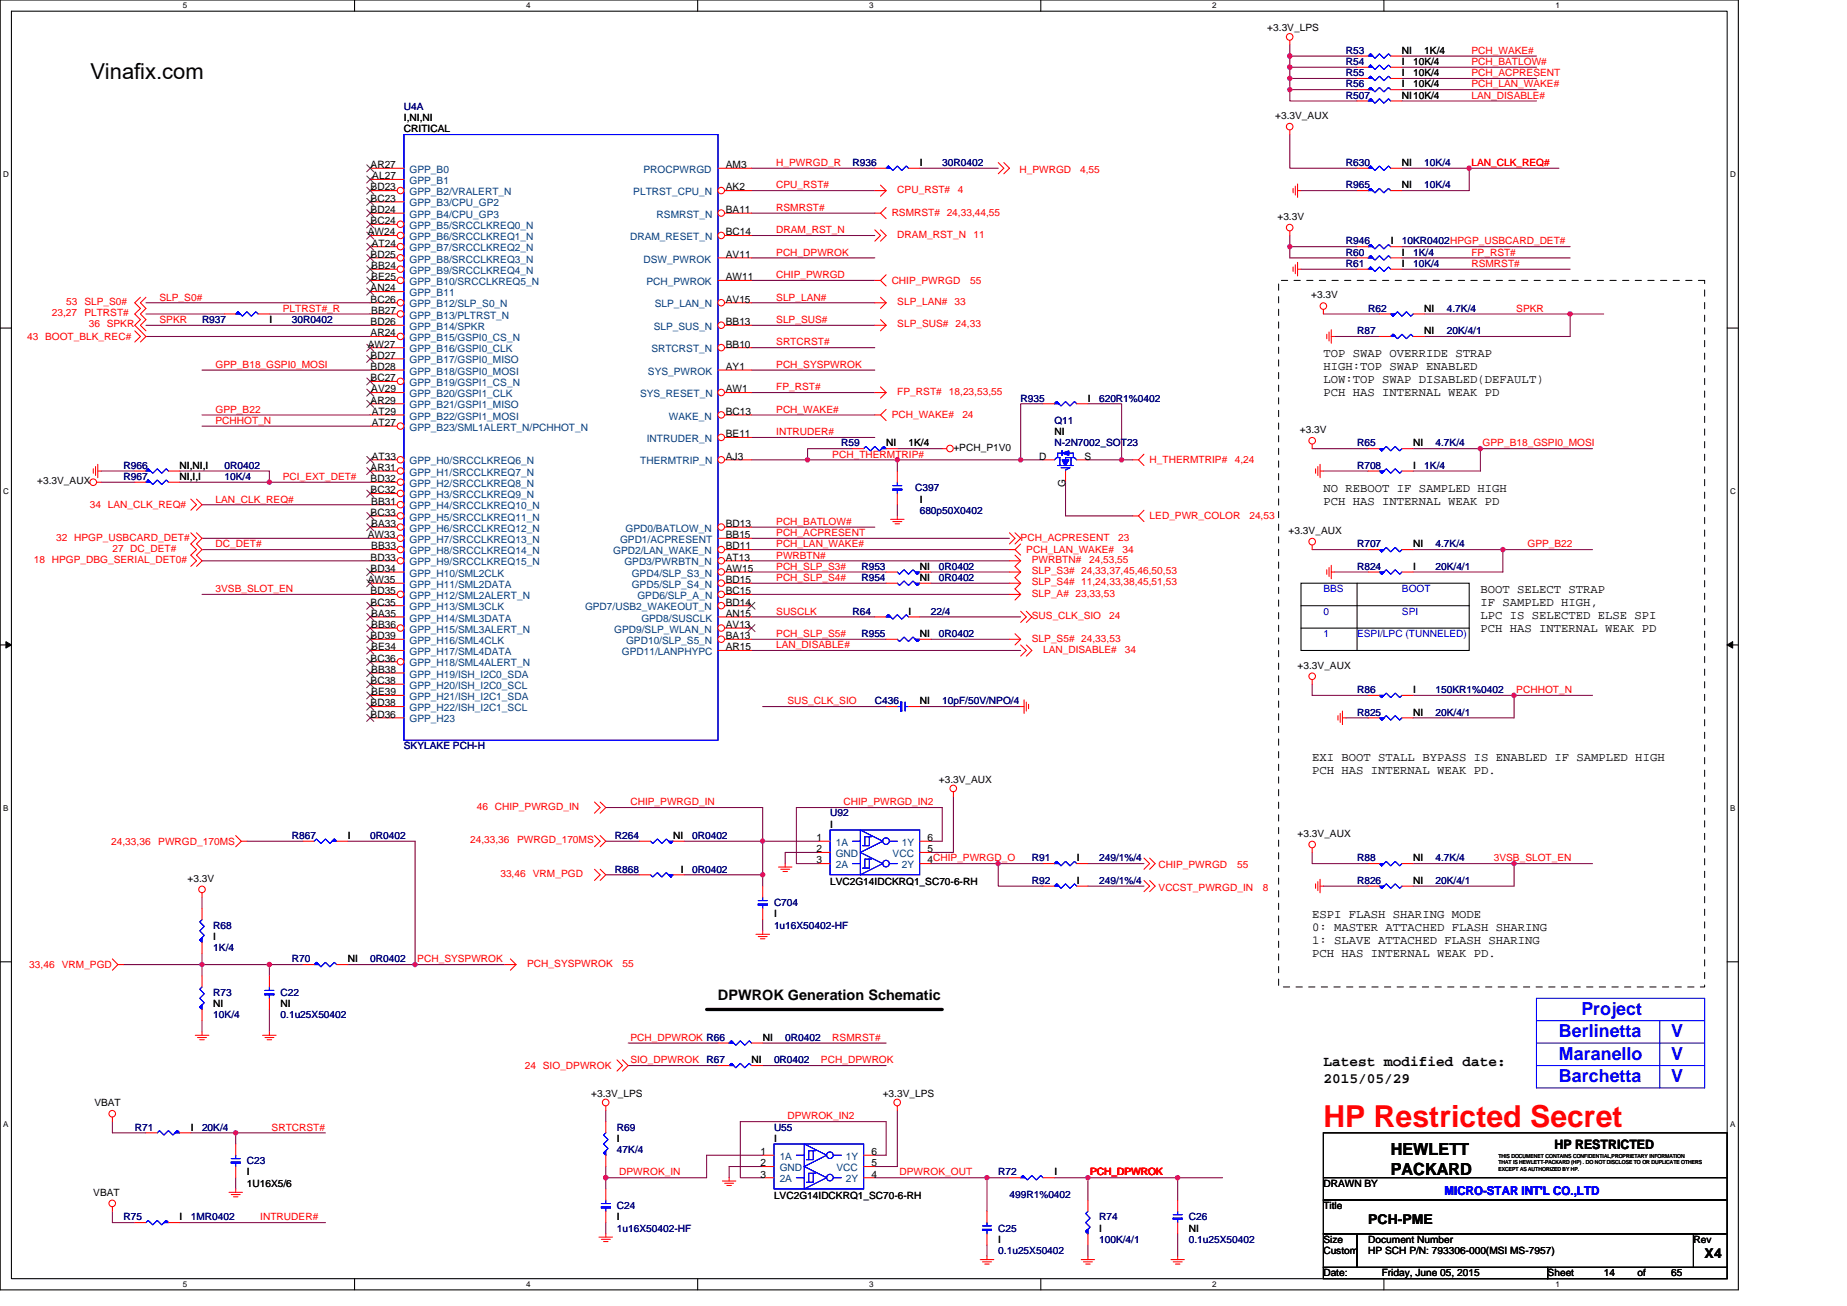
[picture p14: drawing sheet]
<svg xmlns="http://www.w3.org/2000/svg" width="297mm" height="210mm" viewBox="0 0 297 210" stroke-linecap="round" stroke-linejoin="round" font-family="sans-serif">
<defs><g id="words">
<text font-size="4.9" fill="#f00" x="212.8" y="181.3">HP Restricted Secret</text>
<text font-size="3.5" x="14.5" y="12.8">Vinafix.com</text>
<g font-size="2.9" fill="#00f">
<text x="250.7" y="166.8">Berlinetta</text>
<text x="254.3" y="163.2">Project</text>
<text x="268.8" y="166.8">V</text>
<text x="250.7" y="170.4">Maranello</text>
<text x="250.7" y="174">Barchetta</text>
<text x="268.7" y="174">V</text>
<text x="268.8" y="170.4">V</text>
</g>
<g font-size="2.7">
<text x="223.7" y="185.7">HEWLETT</text>
<text x="223.7" y="188.9">PACKARD</text>
</g>
<g font-size="2.3">
<text x="115.5" y="160.8">DPWROK Generation Schematic</text>
<text x="212.8" y="171.4">Latest modified date:</text>
<text x="212.8" y="174.1">2015/05/29</text>
</g>
<g font-size="2.2">
<text x="220" y="196.8">PCH-PME</text>
<text x="274.1" y="202.2">X4</text>
</g>
<text font-size="2.1" x="250" y="184.8">HP RESTRICTED</text>
<g font-size="2">
<text x="212.8" y="57.5">TOP SWAP OVERRIDE STRAP</text>
<text x="212.8" y="59.6">HIGH:TOP SWAP ENABLED</text>
<text x="212.8" y="61.7">LOW:TOP SWAP DISABLED(DEFAULT)</text>
<text x="212.8" y="63.7">PCH HAS INTERNAL WEAK PD</text>
<text x="212.8" y="79.1">NO REBOOT IF SAMPLED HIGH</text>
<text x="212.8" y="81.2">PCH HAS INTERNAL WEAK PD</text>
<text x="238.1" y="95.3">BOOT SELECT STRAP</text>
<text x="238.1" y="97.4">IF SAMPLED HIGH,</text>
<text x="238.1" y="99.5">LPC IS SELECTED ELSE SPI</text>
<text x="238.1" y="101.6">PCH HAS INTERNAL WEAK PD</text>
<text x="211" y="122.4">EXI BOOT STALL BYPASS IS ENABLED IF SAMPLED HIGH</text>
<text x="211" y="124.5">PCH HAS INTERNAL WEAK PD.</text>
<text x="211" y="147.6">ESPI FLASH SHARING MODE</text>
<text x="211" y="149.7">0: MASTER ATTACHED FLASH SHARING</text>
<text x="211" y="151.8">1: SLAVE ATTACHED FLASH SHARING</text>
<text x="211" y="153.9">PCH HAS INTERNAL WEAK PD.</text>
</g>
<text font-size="2" fill="#00f" x="232.3" y="192.1">MICRO-STAR INT'L CO.,LTD</text>
<g font-size="1.6">
<text x="203.8" y="5">+3.3V_LPS</text>
<text x="225.5" y="10.5">I</text>
<text x="225.5" y="8.7">NI</text>
<text x="227.3" y="10.5">10K/4</text>
<text x="229.1" y="8.7">1K/4</text>
<text x="225.5" y="14.1">I</text>
<text x="225.5" y="15.9">NI10K/4</text>
<text x="225.5" y="12.3">I</text>
<text x="227.3" y="14.1">10K/4</text>
<text x="227.3" y="12.3">10K/4</text>
<text x="65" y="19.5">I,NI,NI</text>
<text x="65" y="21.3">CRITICAL</text>
<text x="205.1" y="19.1">+3.3V_AUX</text>
<text x="59.6" y="27">AR27</text>
<text x="59.9" y="28.8">AL27</text>
<text x="116.7" y="27">AM3</text>
<text x="147.9" y="26.7">I</text>
<text x="225.5" y="26.7">NI</text>
<text x="59.6" y="30.6">BD23</text>
<text x="59.6" y="34.2">BD24</text>
<text x="59.6" y="32.4">BC23</text>
<text x="116.7" y="34.2">BA11</text>
<text x="116.7" y="30.6">AK2</text>
<text x="205.4" y="35.3">+3.3V</text>
<text x="225.5" y="30.3">NI</text>
<text x="59.2" y="37.8">AW24</text>
<text x="59.6" y="36">BC24</text>
<text x="59.6" y="41.4">BD25</text>
<text x="59.8" y="39.6">AT24</text>
<text x="116.7" y="37.8">BC14</text>
<text x="116.7" y="41.4">AV11</text>
<text x="223.7" y="39.3">I</text>
<text x="225.5" y="41.1">I</text>
<text x="59.6" y="46.9">AN24</text>
<text x="59.7" y="43.3">BB24</text>
<text x="59.7" y="45.1">BE25</text>
<text x="116.7" y="45.1">AW11</text>
<text x="210.9" y="48">+3.3V</text>
<text x="225.5" y="42.9">I</text>
<text x="43.3" y="51.9">I</text>
<text x="59.6" y="48.7">BC26</text>
<text x="59.6" y="52.3">BD26</text>
<text x="59.7" y="50.5">BB27</text>
<text x="116.7" y="48.7">AV15</text>
<text x="116.7" y="52.3">BB13</text>
<text x="229.1" y="53.7">NI</text>
<text x="229.1" y="50.1">NI</text>
<text x="59.2" y="55.9">AW27</text>
<text x="59.6" y="54.1">AR24</text>
<text x="59.6" y="59.5">BD28</text>
<text x="59.6" y="57.7">BD27</text>
<text x="116.7" y="55.9">BB10</text>
<text x="116.7" y="59.5">AY1</text>
<text x="59.6" y="64.9">AR29</text>
<text x="59.6" y="61.3">BC27</text>
<text x="59.7" y="63.1">AV29</text>
<text x="116.7" y="63.1">AW1</text>
<text x="175" y="64.6">I</text>
<text x="59.8" y="66.7">AT29</text>
<text x="59.8" y="68.5">AT27</text>
<text x="116.7" y="70.3">BE11</text>
<text x="116.7" y="66.7">BC13</text>
<text x="142.5" y="71.8">NI</text>
<text x="146.1" y="71.8">1K/4</text>
<text x="169.6" y="70">NI</text>
<text x="209" y="69.6">+3.3V</text>
<text x="227.3" y="71.8">NI</text>
<text x="6" y="77.9">+3.3V_AUX</text>
<text x="28.9" y="75.4">NI,NI,I</text>
<text x="28.9" y="77.2">NI,I,I</text>
<text x="59.6" y="75.7">AR31</text>
<text x="59.6" y="77.5">BD32</text>
<text x="59.8" y="73.9">AT33</text>
<text x="116.7" y="73.9">AJ3</text>
<text x="153.3" y="72.5">+PCH_P1V0</text>
<text x="167.1" y="73.9">D</text>
<text x="174.4" y="73.9">S</text>
<text x="227.3" y="75.4">I</text>
<text x="59.6" y="79.3">BC32</text>
<text x="59.6" y="82.9">BC33</text>
<text x="59.7" y="81.1">BB31</text>
<text x="147.9" y="80.8">I</text>
<text x="171.3" y="78.3" transform="rotate(-90 171.3 78.3)">G</text>
<text x="59.2" y="86.5">AW33</text>
<text x="59.7" y="84.7">BA33</text>
<text x="59.7" y="88.3">BB33</text>
<text x="116.7" y="86.5">BB15</text>
<text x="116.7" y="84.7">BD13</text>
<text x="116.7" y="88.3">BD11</text>
<text x="207.2" y="85.8">+3.3V_AUX</text>
<text x="227.3" y="88">NI</text>
<text x="59.2" y="93.7">AW35</text>
<text x="59.6" y="90.1">BD33</text>
<text x="59.6" y="91.9">BD34</text>
<text x="59.6" y="95.5">BD35</text>
<text x="116.7" y="91.9">AW15</text>
<text x="116.7" y="90.1">AT13</text>
<text x="116.7" y="93.7">BD15</text>
<text x="116.7" y="95.5">BC15</text>
<text x="147.9" y="91.6">NI</text>
<text x="147.9" y="93.4">NI</text>
<text x="227.3" y="91.6">I</text>
<text x="59.6" y="97.4">BC35</text>
<text x="59.7" y="99.2">BA35</text>
<text x="59.7" y="101">BB36</text>
<text x="116.7" y="99.2">AN15</text>
<text x="116.7" y="97.4">BD14</text>
<text x="116.7" y="101">AV13</text>
<text x="146.1" y="98.8">I</text>
<text x="59.6" y="102.8">BD39</text>
<text x="59.6" y="106.4">BC36</text>
<text x="59.7" y="104.6">BE34</text>
<text x="116.7" y="102.8">BA13</text>
<text x="116.7" y="104.6">AR15</text>
<text x="147.9" y="102.4">NI</text>
<text x="208.7" y="107.5">+3.3V_AUX</text>
<text x="59.6" y="110">BC38</text>
<text x="59.6" y="113.6">BD38</text>
<text x="59.7" y="108.2">BB38</text>
<text x="59.7" y="111.8">BE39</text>
<text x="147.9" y="113.2">NI</text>
<text x="227.3" y="111.4">I</text>
<text x="59.6" y="115.4">BD36</text>
<text x="227.3" y="115">NI</text>
<text x="151" y="125.9">+3.3V_AUX</text>
<text x="55.9" y="134.9">I</text>
<text x="108.2" y="134.9">NI</text>
<text x="131.3" y="135.2">1</text>
<text x="131.3" y="137">2</text>
<text x="133.5" y="133.1">I</text>
<text x="149.2" y="135.2">6</text>
<text x="149.2" y="137">5</text>
<text x="208.7" y="134.5">+3.3V_AUX</text>
<text x="30.2" y="141.7">+3.3V</text>
<text x="109.5" y="140.3">I</text>
<text x="131.3" y="138.8">3</text>
<text x="133.5" y="142.3">LVC2G14IDCKRQ1_SC70-6-RH</text>
<text x="149.2" y="138.8">4CHIP_PWRGD_O</text>
<text x="173.2" y="138.5">I</text>
<text x="173.2" y="142.1">I</text>
<text x="227.3" y="142.1">NI</text>
<text x="227.3" y="138.5">NI</text>
<text x="124.5" y="147.5">I</text>
<text x="34.3" y="151.1">I</text>
<text x="55.9" y="154.7">NI</text>
<text x="34.3" y="161.9">NI</text>
<text x="45.1" y="161.9">NI</text>
<text x="122.7" y="167.3">NI</text>
<text x="120.9" y="171">NI</text>
<text x="15.2" y="177.8">VBAT</text>
<text x="95.1" y="176.4">+3.3V_LPS</text>
<text x="142" y="176.4">+3.3V_LPS</text>
<text x="30.7" y="181.8">I</text>
<text x="99.2" y="183.6">I</text>
<text x="122.3" y="185.7">1</text>
<text x="124.5" y="183.6">I</text>
<text x="140.2" y="185.7">6</text>
<text x="39.7" y="190.8">1U16X5/6</text>
<text x="39.7" y="189">I</text>
<text x="122.3" y="187.5">2</text>
<text x="122.3" y="189.3">3</text>
<text x="140.2" y="189.3">4</text>
<text x="140.2" y="187.5">5</text>
<text x="169.6" y="189">I</text>
<text x="212.8" y="190.8">DRAWN BY</text>
<text x="15" y="192.2">VBAT</text>
<text x="28.9" y="196.2">I</text>
<text x="99.2" y="196.2">I</text>
<text x="124.5" y="192.8">LVC2G14IDCKRQ1_SC70-6-RH</text>
<text x="212.8" y="194.4">Title</text>
<text x="160.5" y="199.8">I</text>
<text x="176.8" y="198">I</text>
<text x="191.2" y="198">NI</text>
<text x="212.8" y="201.6">Custom</text>
<text x="212.8" y="199.8">Size</text>
<text x="220" y="201.6">HP SCH P/N: 793306-000(MSI MS-7957)</text>
<text x="220" y="199.8">Document Number</text>
<text x="272.3" y="199.8">Rev</text>
<text x="212.8" y="205.2">Date:</text>
<text x="222.2" y="205.2">Friday, June 05, 2015</text>
<text x="248.9" y="205.2">Sheet</text>
<text x="257.9" y="205.2">14</text>
<text x="263.3" y="205.2">of</text>
<text x="268.7" y="205.2">65</text>
</g>
<g font-size="1.6" fill="#000080">
<text x="216.4" y="10.5">R54</text>
<text x="216.4" y="8.7">R53</text>
<text x="65" y="17.7">U4A</text>
<text x="216.4" y="14.1">R56</text>
<text x="216.4" y="15.9">R507</text>
<text x="216.4" y="12.3">R55</text>
<text x="137.1" y="26.7">R936</text>
<text x="151.5" y="26.7">30R0402</text>
<text x="216.4" y="26.7">R630</text>
<text x="229.1" y="26.7">10K/4</text>
<text x="216.4" y="30.3">R965</text>
<text x="229.1" y="30.3">10K/4</text>
<text x="216.4" y="41.1">R60</text>
<text x="216.4" y="39.3">R946</text>
<text x="225.5" y="39.3">10KR0402HPGP_USBCARD_DET#</text>
<text x="227.3" y="41.1">1K/4</text>
<text x="216.4" y="42.9">R61</text>
<text x="227.3" y="42.9">10K/4</text>
<text x="32.5" y="51.9">R937</text>
<text x="46.9" y="51.9">30R0402</text>
<text x="218.2" y="53.7">R87</text>
<text x="220" y="50.1">R62</text>
<text x="232.7" y="53.7">20K/4/1</text>
<text x="232.7" y="50.1">4.7K/4</text>
<text x="164.1" y="64.6">R935</text>
<text x="176.8" y="64.6">620R1%0402</text>
<text x="135.3" y="71.8">R59</text>
<text x="169.6" y="68.2">Q11</text>
<text x="169.6" y="71.8">N-2N7002_SOT23</text>
<text x="218.2" y="71.8">R65</text>
<text x="230.9" y="71.8">4.7K/4</text>
<text x="19.9" y="75.4">R966</text>
<text x="19.9" y="77.2">R967</text>
<text x="36.1" y="75.4">0R0402</text>
<text x="36.1" y="77.2">10K/4</text>
<text x="218.2" y="75.4">R708</text>
<text x="229.1" y="75.4">1K/4</text>
<text x="147.2" y="79">C397</text>
<text x="147.9" y="82.6">680p50X0402</text>
<text x="218.2" y="88">R707</text>
<text x="230.9" y="88">4.7K/4</text>
<text x="138.5" y="91.6">R953</text>
<text x="138.5" y="93.4">R954</text>
<text x="151" y="91.6">0R0402</text>
<text x="151" y="93.4">0R0402</text>
<text x="218.2" y="91.6">R824</text>
<text x="230.9" y="91.6">20K/4/1</text>
<text x="137.1" y="98.8">R64</text>
<text x="149.7" y="98.8">22/4</text>
<text x="138.5" y="102.4">R955</text>
<text x="151" y="102.4">0R0402</text>
<text x="140.7" y="113.2">C436</text>
<text x="151.5" y="113.2">10pF/50V/NPO/4</text>
<text x="218.2" y="111.4">R86</text>
<text x="230.9" y="111.4">150KR1%0402</text>
<text x="218.2" y="115">R825</text>
<text x="230.9" y="115">20K/4/1</text>
<text x="65" y="120.5">SKYLAKE PCH-H</text>
<text x="133.5" y="131.3">U92</text>
<text x="46.9" y="134.9">R867</text>
<text x="59.5" y="134.9">0R0402</text>
<text x="98.9" y="134.9">R264</text>
<text x="111.3" y="134.9">0R0402</text>
<text x="98.9" y="140.3">R868</text>
<text x="111.3" y="140.3">0R0402</text>
<text x="165.9" y="138.5">R91</text>
<text x="165.9" y="142.1">R92</text>
<text x="176.8" y="138.5">249/1%/4</text>
<text x="176.8" y="142.1">249/1%/4</text>
<text x="218.2" y="142.1">R826</text>
<text x="218.2" y="138.5">R88</text>
<text x="230.9" y="142.1">20K/4/1</text>
<text x="230.9" y="138.5">4.7K/4</text>
<text x="34.3" y="149.3">R68</text>
<text x="124.5" y="145.7">C704</text>
<text x="124.5" y="149.3">1u16X50402-HF</text>
<text x="34.3" y="152.9">1K/4</text>
<text x="46.9" y="154.7">R70</text>
<text x="59.5" y="154.7">0R0402</text>
<text x="34.3" y="160.1">R73</text>
<text x="45.1" y="160.1">C22</text>
<text x="34.3" y="163.7">10K/4</text>
<text x="45.1" y="163.7">0.1u25X50402</text>
<text x="126.3" y="167.3">0R0402</text>
<text x="113.6" y="171">R67</text>
<text x="124.5" y="171">0R0402</text>
<text x="21.7" y="181.8">R71</text>
<text x="32.5" y="181.8">20K/4</text>
<text x="99.2" y="181.8">R69</text>
<text x="99.2" y="185.4">47K/4</text>
<text x="124.5" y="181.8">U55</text>
<text x="39.7" y="187.2">C23</text>
<text x="160.5" y="189">R72</text>
<text x="19.9" y="196.2">R75</text>
<text x="30.7" y="196.2">1MR0402</text>
<text x="99.2" y="194.4">C24</text>
<text x="162.3" y="192.6">499R1%0402</text>
<text x="176.8" y="196.2">R74</text>
<text x="191.2" y="196.2">C26</text>
<text x="99.2" y="198">1u16X50402-HF</text>
<text x="160.5" y="198">C25</text>
<text x="160.5" y="201.6">0.1u25X50402</text>
<text x="176.8" y="199.8">100K/4/1</text>
<text x="191.2" y="199.8">0.1u25X50402</text>
</g>
<g font-size="1.6" fill="#f00">
<text x="236.6" y="8.7">PCH_WAKE#</text>
<text x="236.6" y="10.5">PCH_BATLOW#</text>
<text x="236.6" y="12.3">PCH_ACPRESENT</text>
<text x="236.6" y="14.1">PCH_LAN_WAKE#</text>
<text x="236.6" y="15.9">LAN_DISABLE#</text>
<text x="124.8" y="26.7">H_PWRGD_R</text>
<text x="164" y="27.8">H_PWRGD</text>
<text x="173.7" y="27.8">4,55</text>
<text x="236.6" y="26.7">LAN_CLK_REQ#</text>
<text x="124.8" y="33.9">RSMRST#</text>
<text x="124.8" y="30.3">CPU_RST#</text>
<text x="143.4" y="34.8">RSMRST# 24,33,44,55</text>
<text x="144.3" y="31">CPU_RST#</text>
<text x="154" y="31">4</text>
<text x="124.8" y="37.5">DRAM_RST_N</text>
<text x="124.8" y="41.1">PCH_DPWROK</text>
<text x="144.3" y="38.2">DRAM_RST_N</text>
<text x="156.6" y="38.2">11</text>
<text x="236.6" y="41.1">FP_RST#</text>
<text x="124.8" y="44.7">CHIP_PWRGD</text>
<text x="143.4" y="45.6">CHIP_PWRGD</text>
<text x="156" y="45.6">55</text>
<text x="236.6" y="42.9">RSMRST#</text>
<text x="8.3" y="50.8">23,27</text>
<text x="10.7" y="49">53 SLP_S0#</text>
<text x="13.6" y="50.8">PLTRST#</text>
<text x="14.3" y="52.6">36 SPKR</text>
<text x="25.7" y="48.3">SLP_S0#</text>
<text x="25.7" y="51.9">SPKR</text>
<text x="45.5" y="50.1">PLTRST#_R</text>
<text x="124.8" y="48.3">SLP_LAN#</text>
<text x="124.8" y="51.9">SLP_SUS#</text>
<text x="144.3" y="49">SLP_LAN# 33</text>
<text x="144.3" y="52.6">SLP_SUS#</text>
<text x="153.7" y="52.6">24,33</text>
<text x="243.9" y="50.1">SPKR</text>
<text x="4.4" y="54.6">43 BOOT_BLK_REC#</text>
<text x="34.7" y="59.1">GPP_B18_GSPI0_MOSI</text>
<text x="124.8" y="59.1">PCH_SYSPWROK</text>
<text x="124.8" y="55.5">SRTCRST#</text>
<text x="124.8" y="62.8">FP_RST#</text>
<text x="144.3" y="63.5">FP_RST#</text>
<text x="152.6" y="63.5">18,23,53,55</text>
<text x="34.7" y="66.4">GPP_B22</text>
<text x="34.7" y="68.2">PCHHOT_N</text>
<text x="124.8" y="66.4">PCH_WAKE#</text>
<text x="124.8" y="70">INTRUDER#</text>
<text x="143.4" y="67.3">PCH_WAKE#</text>
<text x="154.8" y="67.3">24</text>
<text x="238.4" y="71.8">GPP_B18_GSPI0_MOSI</text>
<text x="45.5" y="77.2">PCI_EXT_DET#</text>
<text x="133.9" y="73.6">PCH_THERMTRIP#</text>
<text x="184.9" y="74.5">H_THERMTRIP#</text>
<text x="198.6" y="74.5">4,24</text>
<text x="14.5" y="81.7">34 LAN_CLK_REQ#</text>
<text x="34.7" y="80.8">LAN_CLK_REQ#</text>
<text x="184.9" y="83.5">LED_PWR_COLOR</text>
<text x="200.9" y="83.5">24,53</text>
<text x="9.1" y="86.9">32 HPGP_USBCARD_DET#</text>
<text x="18.1" y="88.7">27 DC_DET#</text>
<text x="34.7" y="88">DC_DET#</text>
<text x="124.8" y="89.8">PWRBTN#</text>
<text x="124.8" y="84.4">PCH_BATLOW#</text>
<text x="124.8" y="86.2">PCH_ACPRESENT</text>
<text x="124.8" y="88">PCH_LAN_WAKE#</text>
<text x="164.1" y="86.9">PCH_ACPRESENT</text>
<text x="165.1" y="88.9">PCH_LAN_WAKE#</text>
<text x="179.8" y="86.9">23</text>
<text x="180.5" y="88.9">34</text>
<text x="245.7" y="88">GPP_B22</text>
<text x="5.4" y="90.5">18 HPGP_DBG_SERIAL_DET0#</text>
<text x="34.7" y="95.2">3VSB_SLOT_EN</text>
<text x="124.8" y="91.6">PCH_SLP_S3#</text>
<text x="124.8" y="93.4">PCH_SLP_S4#</text>
<text x="165.9" y="90.5">PWRBTN#</text>
<text x="165.9" y="92.3">SLP_S3# 24,33,37,45,46,50,53</text>
<text x="165.9" y="94.1">SLP_S4# 11,24,33,38,45,51,53</text>
<text x="165.9" y="95.9">SLP_A# 23,33,53</text>
<text x="175.1" y="90.5">24,53,55</text>
<text x="124.8" y="98.8">SUSCLK</text>
<text x="165.9" y="99.5">SUS_CLK_SIO</text>
<text x="178.4" y="99.5">24</text>
<text x="124.8" y="104.2">LAN_DISABLE#</text>
<text x="124.8" y="102.4">PCH_SLP_S5#</text>
<text x="165.9" y="103.1">SLP_S5# 24,33,53</text>
<text x="167.7" y="104.9">LAN_DISABLE#</text>
<text x="180.9" y="104.9">34</text>
<text x="126.6" y="113.2">SUS_CLK_SIO</text>
<text x="243.9" y="111.4">PCHHOT_N</text>
<text x="76.7" y="130.2">46 CHIP_PWRGD_IN</text>
<text x="101.4" y="129.5">CHIP_PWRGD_IN</text>
<text x="135.7" y="129.5">CHIP_PWRGD_IN2</text>
<text x="17.9" y="135.8">24,33,36</text>
<text x="25.5" y="135.8">PWRGD_170MS</text>
<text x="75.6" y="135.6">24,33,36</text>
<text x="83.2" y="135.6">PWRGD_170MS</text>
<text x="80.5" y="141">33,46</text>
<text x="85.7" y="141">VRM_PGD</text>
<text x="186.3" y="139.6">CHIP_PWRGD</text>
<text x="186.3" y="143.2">VCCST_PWRGD_IN</text>
<text x="198.9" y="139.6">55</text>
<text x="203.1" y="143.2">8</text>
<text x="240.2" y="138.5">3VSB_SLOT_EN</text>
<text x="4.7" y="155.6">33,46</text>
<text x="9.9" y="155.6">VRM_PGD</text>
<text x="67.1" y="154.7">PCH_SYSPWROK</text>
<text x="84.8" y="155.4">PCH_SYSPWROK</text>
<text x="100.1" y="155.4">55</text>
<text x="101.4" y="167.3">PCH_DPWROK R66</text>
<text x="133.9" y="167.3">RSMRST#</text>
<text x="84.4" y="171.9">24 SIO_DPWROK</text>
<text x="101.4" y="171">SIO_DPWROK</text>
<text x="132" y="171">PCH_DPWROK</text>
<text x="126.6" y="180">DPWROK_IN2</text>
<text x="43.7" y="181.8">SRTCRST#</text>
<text x="99.6" y="189">DPWROK_IN</text>
<text x="144.7" y="189">DPWROK_OUT</text>
<text x="175.3" y="189">PCH_DPWROK</text>
<text x="41.9" y="196.2">INTRUDER#</text>
</g>
<g font-size="1.6" fill="#004080">
<text x="65.9" y="27.8">GPP_B0</text>
<text x="65.9" y="29.6">GPP_B1</text>
<text x="103.5" y="27.8">PROCPWRGD</text>
<text x="65.9" y="31.4">GPP_B2/VRALERT_N</text>
<text x="65.9" y="35">GPP_B4/CPU_GP3</text>
<text x="65.9" y="33.2">GPP_B3/CPU_GP2</text>
<text x="101.9" y="31.4">PLTRST_CPU_N</text>
<text x="105.6" y="35">RSMRST_N</text>
<text x="65.9" y="36.8">GPP_B5/SRCCLKREQ0_N</text>
<text x="65.9" y="38.6">GPP_B6/SRCCLKREQ1_N</text>
<text x="65.9" y="40.4">GPP_B7/SRCCLKREQ2_N</text>
<text x="101.3" y="38.6">DRAM_RESET_N</text>
<text x="65.9" y="44">GPP_B9/SRCCLKREQ4_N</text>
<text x="65.9" y="42.2">GPP_B8/SRCCLKREQ3_N</text>
<text x="65.9" y="45.8">GPP_B10/SRCCLKREQ5_N</text>
<text x="65.9" y="47.6">GPP_B11</text>
<text x="103.5" y="42.2">DSW_PWROK</text>
<text x="103.9" y="45.8">PCH_PWROK</text>
<text x="65.9" y="49.4">GPP_B12/SLP_S0_N</text>
<text x="65.9" y="51.2">GPP_B13/PLTRST_N</text>
<text x="65.9" y="53">GPP_B14/SPKR</text>
<text x="105.1" y="53">SLP_SUS_N</text>
<text x="105.3" y="49.4">SLP_LAN_N</text>
<text x="65.9" y="56.6">GPP_B16/GSPI0_CLK</text>
<text x="65.9" y="54.8">GPP_B15/GSPI0_CS_N</text>
<text x="65.9" y="58.4">GPP_B17/GSPI0_MISO</text>
<text x="104.8" y="56.6">SRTCRST_N</text>
<text x="65.9" y="60.2">GPP_B18/GSPI0_MOSI</text>
<text x="65.9" y="65.7">GPP_B21/GSPI1_MISO</text>
<text x="65.9" y="63.9">GPP_B20/GSPI1_CLK</text>
<text x="65.9" y="62.1">GPP_B19/GSPI1_CS_N</text>
<text x="102.9" y="63.9">SYS_RESET_N</text>
<text x="104.2" y="60.2">SYS_PWROK</text>
<text x="65.9" y="67.5">GPP_B22/GSPI1_MOSI</text>
<text x="65.9" y="69.3">GPP_B23/SML1ALERT_N/PCHHOT_N</text>
<text x="104" y="71.1">INTRUDER_N</text>
<text x="107.6" y="67.5">WAKE_N</text>
<text x="65.9" y="74.7">GPP_H0/SRCCLKREQ6_N</text>
<text x="65.9" y="76.5">GPP_H1/SRCCLKREQ7_N</text>
<text x="103" y="74.7">THERMTRIP_N</text>
<text x="65.9" y="78.3">GPP_H2/SRCCLKREQ8_N</text>
<text x="65.9" y="80.1">GPP_H3/SRCCLKREQ9_N</text>
<text x="65.9" y="81.9">GPP_H4/SRCCLKREQ10_N</text>
<text x="65.9" y="83.7">GPP_H5/SRCCLKREQ11_N</text>
<text x="65.9" y="85.5">GPP_H6/SRCCLKREQ12_N</text>
<text x="65.9" y="87.3">GPP_H7/SRCCLKREQ13_N</text>
<text x="65.9" y="89.1">GPP_H8/SRCCLKREQ14_N</text>
<text x="98.6" y="89.1">GPD2/LAN_WAKE_N</text>
<text x="99.7" y="87.3">GPD1/ACPRESENT</text>
<text x="100.6" y="85.5">GPD0/BATLOW_N</text>
<text x="65.9" y="90.9">GPP_H9/SRCCLKREQ15_N</text>
<text x="65.9" y="92.7">GPP_H10/SML2CLK</text>
<text x="65.9" y="94.5">GPP_H11/SML2DATA</text>
<text x="100.4" y="90.9">GPD3/PWRBTN_N</text>
<text x="101.6" y="92.7">GPD4/SLP_S3_N</text>
<text x="101.6" y="94.5">GPD5/SLP_S4_N</text>
<text x="65.9" y="96.3">GPP_H12/SML2ALERT_N</text>
<text x="65.9" y="98.1">GPP_H13/SML3CLK</text>
<text x="65.9" y="99.9">GPP_H14/SML3DATA</text>
<text x="65.9" y="101.7">GPP_H15/SML3ALERT_N</text>
<text x="94.1" y="98.1">GPD7/USB2_WAKEOUT_N</text>
<text x="98.8" y="101.7">GPD9/SLP_WLAN_N</text>
<text x="102.5" y="96.3">GPD6/SLP_A_N</text>
<text x="103.1" y="99.9">GPD8/SUSCLK</text>
<text x="65.9" y="103.5">GPP_H16/SML4CLK</text>
<text x="65.9" y="105.3">GPP_H17/SML4DATA</text>
<text x="65.9" y="107.1">GPP_H18/SML4ALERT_N</text>
<text x="100" y="105.3">GPD11/LANPHYPC</text>
<text x="100.7" y="103.5">GPD10/SLP_S5_N</text>
<text x="65.9" y="108.9">GPP_H19/ISH_I2C0_SDA</text>
<text x="65.9" y="110.7">GPP_H20/ISH_I2C0_SCL</text>
<text x="65.9" y="112.5">GPP_H21/ISH_I2C1_SDA</text>
<text x="65.9" y="114.3">GPP_H22/ISH_I2C1_SCL</text>
<text x="65.9" y="116.2">GPP_H23</text>
<text x="134.4" y="136">1A</text>
<text x="134.4" y="137.8">GND</text>
<text x="143.5" y="137.8">VCC</text>
<text x="145.1" y="136">1Y</text>
<text x="134.4" y="139.6">2A</text>
<text x="145.1" y="139.6">2Y</text>
<text x="125.4" y="186.5">1A</text>
<text x="125.4" y="188.3">GND</text>
<text x="125.4" y="190.1">2A</text>
<text x="134.5" y="188.3">VCC</text>
<text x="136" y="190.1">2Y</text>
<text x="136" y="186.5">1Y</text>
</g>
<g font-size="1.6" fill="#00f">
<text x="212.8" y="95.2">BBS</text>
<text x="225.5" y="95.2">BOOT</text>
<text x="212.8" y="98.8">0</text>
<text x="225.5" y="98.8">SPI</text>
<text x="212.8" y="102.4">1</text>
<text x="218.2" y="102.4">ESPI/LPC (TUNNELED)</text>
</g>
<g font-size="1.3">
<text x="29.4" y="1.4">5</text>
<text x="84.6" y="1.4">4</text>
<text x="139.8" y="1.4">3</text>
<text x="195" y="1.4">2</text>
<text x="250.1" y="1.4">1</text>
<text x=".5" y="28.4">D</text>
<text x="278.2" y="28.4">D</text>
<text x=".5" y="79.4">C</text>
<text x="278.2" y="79.4">C</text>
<text x=".5" y="130.3">B</text>
<text x="278.2" y="130.3">B</text>
<text x=".5" y="181.3">A</text>
<text x="278.2" y="181.3">A</text>
<text x="29.4" y="206.9">5</text>
<text x="84.6" y="206.9">4</text>
<text x="139.8" y="206.9">3</text>
<text x="195" y="206.9">2</text>
<text x="250.1" y="206.9">1</text>
</g>
<g font-size=".9">
<text x="241" y="186.2">THIS DOCUMENET CONTAINS CONFIDENTIAL,PROPRIETARY INFORMATION</text>
<text x="241" y="187.2">THAT IS HEWLETT-PACKARD (HP) . DO NOT DISCLOSE TO OR DUPLICATE OTHERS</text>
<text x="241" y="188.2">EXCEPT AS AUTHORIZED BY HP.</text>
</g>
</g></defs>
<path d="M0 0h279.6v207.4h-279.6zM1.8 1.8h276v203.8h-276z" fill="none" stroke="#000" stroke-width=".17"/>
<g fill="#fff">
<path d="M29.4 .2h.7v1.4h-.7z"/>
<path d="M29.4 205.8h.7v1.4h-.7z"/>
</g>
<path d="M57 0v1.8M57 205.6v1.8" fill="none" stroke="#000" stroke-width=".17"/>
<g fill="#fff">
<path d="M84.6 .2h.7v1.4h-.7z"/>
<path d="M84.6 205.8h.7v1.4h-.7z"/>
</g>
<path d="M112.2 0v1.8M112.2 205.6v1.8" fill="none" stroke="#000" stroke-width=".17"/>
<g fill="#fff">
<path d="M139.8 .2h.7v1.4h-.7z"/>
<path d="M139.8 205.8h.7v1.4h-.7z"/>
</g>
<path d="M167.4 0v1.8M167.4 205.6v1.8" fill="none" stroke="#000" stroke-width=".17"/>
<g fill="#fff">
<path d="M195 .2h.7v1.4h-.7z"/>
<path d="M195 205.8h.7v1.4h-.7z"/>
</g>
<path d="M222.6 0v1.8M222.6 205.6v1.8" fill="none" stroke="#000" stroke-width=".17"/>
<g fill="#fff">
<path d="M250.1 .2h.8v1.4h-.8z"/>
<path d="M250.1 205.8h.8v1.4h-.8z"/>
<path d="M.5 27.3h.9v1.4h-.9z"/>
<path d="M278.2 27.3h1v1.4h-1z"/>
<path d="M.5 78.2h.9v1.5h-.9z"/>
<path d="M278.2 78.2h1v1.5h-1z"/>
</g>
<path d="M0 52.7h1.8M277.8 52.7h1.8" fill="none" stroke="#000" stroke-width=".17"/>
<g fill="#fff">
<path d="M.5 129.2h.9v1.4h-.9z"/>
<path d="M278.2 129.2h.9v1.4h-.9z"/>
</g>
<path d="M0 103.7h1.8M277.8 103.7h1.8" fill="none" stroke="#000" stroke-width=".17"/>
<path d="M.9 103.2l.9 .5-.9 .5zM277.8 103.7l.9-.5v1z" fill="#000" stroke="#000" stroke-width=".16"/>
<g fill="#fff">
<path d="M.5 180.1h.9v1.4h-.9z"/>
<path d="M278.2 180.1h.9v1.4h-.9z"/>
</g>
<g fill="none" stroke="#000" stroke-width=".17">
<path d="M209.2 93.8h27.1v10.8h-27.1zM209.2 97.4h27.1M218.2 93.8v10.8M209.2 101h27.1M0 154.6h1.8M277.8 154.6h1.8M247.1 174.9h.1M212.8 182.1h65v10.9h-65zM212.8 193h65v5.4h-65zM212.8 198.4h5.4v5.4h-5.4zM212.8 189.4h65M218.2 198.4h54.1v5.4h-54.1z"/>
<path d="M272.3 198.4h5.5v5.4h-5.5zM212.8 203.8h36.1v1.8h-36.1zM248.9 203.8h28.9v1.8h-28.9z"/>
</g>
<g fill="none" stroke="#800040" stroke-width=".17">
<path d="M207.4 7.2v1.8M207.4 9h10.8M207.4 12.6v1.8M207.4 10.8v1.8M207.4 9v1.8M207.4 10.8h10.8M207.4 12.6h10.8M207.4 14.4h10.8M207.4 14.4v1.8h10.8M225.5 9h21.6M225.5 10.8h21.6M225.5 12.6h21.6"/>
<path d="M225.5 14.4h21.6M225.5 16.2h21.6M120.9 37.9h19.8M120.9 34.3h19.8M120.9 30.6h19.8M120.9 27.1h19.8M147.9 27.1h12.6M207.4 37.9v1.8M207.4 39.7v1.8h10.8M207.4 21.6v5.5h10.8M207.4 39.7h10.8M209.2 30.6h9"/>
<path d="M225.5 27.1h10.8v3.5h-10.8M225.5 39.7h27M236.3 27.1h14.4M23.5 48.7h36M23.5 52.3h36M23.5 54.1h36M23.5 50.5h12.6M32.5 59.5h27M43.3 50.5h16.2M120.9 59.5h19.8M120.9 55.9h19.8M120.9 48.7h19.8"/>
<path d="M120.9 52.3h19.8M120.9 41.5h19.8M120.9 45.1h19.8M209.2 43.3h9M212.8 50.5h9M214.6 54.1h7.2M225.5 41.5h27M225.5 43.3h27M229.1 50.5h23.4v3.6h-23.4M252.5 50.5h5.4M16.3 77.5h5.4M16.3 75.7h5.4"/>
<path d="M28.9 75.7h14.4v1.8M28.9 77.5h14.4M32.5 66.7h27M32.5 68.5h27M43.3 77.5h16.2M120.9 66.7h19.8M120.9 70.3h19.8M120.9 63.1h19.8M129.9 73.9h14.4M137.1 72.1h-7.2v1.8h-9M144.3 73.9v1.8M144.3 72.1h7.2"/>
<path d="M164.1 73.9h3.6M167.7 64.9h-3.6v9h-19.8M171.4 77.5v5.5h10.8M175 64.9h5.4v9h-5.4M180.4 73.9h1.8M211 72.1h9M212.8 75.7h7.2M227.3 72.1h10.8v3.6h-10.8M238.1 72.1h18M32.5 95.6h27M32.5 81.2h27M32.5 88.4h27"/>
<path d="M32.5 90.2h27M32.5 86.6h27M120.9 92h21.6M120.9 90.2h41.4M120.9 95.6h41.4M120.9 84.8h19.8M120.9 99.2h19.8M120.9 86.6h41.4M120.9 88.4h41.4M120.9 93.8h21.6M144.3 81.2v1.8M147.9 99.2h16.2"/>
<path d="M149.7 92h12.6M149.7 93.8h12.6M211 88.4h9M214.6 92h5.4M227.3 88.4h14.4M241.7 88.4h14.4M241.7 88.4v3.6h-14.4M120.9 104.6h43.2M120.9 102.8h21.6M122.7 113.6h19.8M147.9 113.6h16.2M149.7 102.8h12.6"/>
<path d="M211 110v1.8h9M216.4 115.4h3.6M227.3 111.8h16.2v3.6h-16.2M243.5 111.8h12.6M39.7 135.3h9M55.9 135.3h10.9v19.8M97.4 135.3h5.4M97.4 129.8h25.3v5.5M110 135.3h12.7M122.7 135.3v5.4M122.7 135.3h9M131.7 137.1h-5.4v1.8"/>
<path d="M149.7 138.9h10.8v3.6h7.2M149.7 135.3h1.8v-5.5h-23.4v9.1h3.6M153.3 128v9.1h-3.6M160.5 138.9h7.2M175 138.9h9M211 137.1v1.8h9M227.3 138.9h16.2v3.6h-16.2M243.5 138.9h12.6M19.9 155.1h12.6M32.5 155.1v1.8M32.5 153.3v1.8M32.5 144.3v1.8"/>
<path d="M32.5 155.1h10.8M43.3 155.1v1.8M43.3 155.1h5.4M55.9 155.1h10.9M66.8 155.1h14.4M97.4 140.7h5.4M110 140.7h12.7M122.7 147.9v1.8M122.7 140.7v1.8M175 142.5h9M212.8 142.5h7.2M32.5 164.1v1.8"/>
<path d="M43.3 162.3v3.6M97.4 178.5v1.8M101 171.3h14.5M101 167.7h14.5M122.7 171.3h19.8M122.7 167.7h19.8M144.3 178.5v9.1h-3.6M18.1 180.3v1.8h5.4M18.1 194.8v1.8h3.6M28.9 196.6h23.4M30.7 182.1h7.2M37.9 189.4v1.8"/>
<path d="M37.9 182.1v1.8M37.9 182.1h14.4M97.4 189.4v1.8M97.4 196.6v1.8M97.4 187.6v1.8M122.7 187.6h-5.4v1.8M122.7 185.7h-9.1v3.7h-16.2M140.7 185.7h1.8v-5.4h-23.4v9.1h3.6M140.7 189.4h18M158.7 189.4h3.6M158.7 189.4v5.4M169.6 189.4h5.4"/>
<path d="M175 189.4v3.6M175 189.4h14.4M189.4 189.4v3.6M189.4 198.4v3.6M189.4 189.4h7.2M158.7 200.2v1.8M175 200.2v1.8"/>
</g>
<g fill="#f0f" stroke="#f0f" stroke-width=".17">
<circle cx="32.5" cy="155.1" r=".35"/>
<circle cx="207.4" cy="10.8" r=".35"/>
<circle cx="207.4" cy="9" r=".35"/>
<circle cx="37.9" cy="182.1" r=".35"/>
<circle cx="207.4" cy="12.6" r=".35"/>
<circle cx="207.4" cy="14.4" r=".35"/>
<circle cx="97.4" cy="189.3" r=".35"/>
<circle cx="158.7" cy="189.3" r=".35"/>
<circle cx="189.4" cy="189.3" r=".35"/>
<circle cx="174.9" cy="189.3" r=".35"/>
<circle cx="164.1" cy="73.9" r=".35"/>
<circle cx="238.1" cy="72.1" r=".35"/>
<circle cx="252.5" cy="50.5" r=".35"/>
<circle cx="241.7" cy="88.4" r=".35"/>
<circle cx="43.3" cy="155.1" r=".35"/>
<circle cx="66.7" cy="155.1" r=".35"/>
<circle cx="236.3" cy="27" r=".35"/>
<circle cx="122.6" cy="140.6" r=".35"/>
<circle cx="122.6" cy="135.2" r=".35"/>
<circle cx="243.5" cy="111.8" r=".35"/>
<circle cx="243.5" cy="138.8" r=".35"/>
<circle cx="43.3" cy="77.5" r=".35"/>
<circle cx="207.4" cy="39.7" r=".35"/>
<circle cx="160.5" cy="138.8" r=".35"/>
<circle cx="129.9" cy="73.9" r=".35"/>
<circle cx="180.4" cy="73.9" r=".35"/>
<circle cx="144.3" cy="73.9" r=".35"/>
</g>
<g fill="none" stroke="#f00" stroke-width=".17">
<path d="M207.4 6.5v.7M218.2 14.4h1.8M218.2 10.8h1.8M218.2 9h1.8M218.2 16.2h1.8M223.7 14.4h1.8M223.7 10.8h1.8M223.7 9h1.8M223.7 16.2h1.8M59.5 27.1h5.5M140.7 34.3h.9M140.7 30.6h1.8"/>
<path d="M140.7 37l.9 .9-.9 .9M141.6 29.8l.9 .8M141.6 37l.9 .9-.9 .9M142.5 33.4l-.9 .9 .9 .9M142.5 30.6l-.9 1M160.5 26.1l.9 1-.9 .8M161.4 26.1l.9 1-.9 .8M207.4 37.1v.8M207.4 20.9v.7M208 30.3v.7M208.3 29.9v1.5M208.7 30.6h.5"/>
<path d="M208.7 29.6v2.1M218.2 27.1h1.8M223.7 27.1h1.8M21.7 53.2l.9 .9-.9 .9M22.6 47.8l-.9 .9 .9 .9-.9 .9 .9 .9-.9 .9 1.8 1.8-.9 .9M23.5 47.8l-.9 .9 .9 .9-.9 .9 .9 .9-.9 .9 .9 .9M140.7 48.7h1.8M140.7 52.3h1.8M140.7 45.1h.9M141.6 47.8l.9 .9M141.6 51.4l.9 .9M142.5 48.7l-.9 .9"/>
<path d="M142.5 52.3l-.9 .9M142.5 44.2l-.9 .9 .9 .9M208 42.9v.7M208.3 42.6v1.4M208.7 43.3h.5M208.7 42.2v2.2M212.8 49.8v.7M213.4 53.7v.8M213.7 53.4v1.4M214.1 54.1h.5M214.1 53v2.2M218.2 41.5h1.8"/>
<path d="M221.8 50.5h1.9M223.7 41.5h1.8M227.3 50.5h1.8M15 75.4v.7M15.4 75v1.5M15.6 77.5h.7M15.7 75.7h.6M15.7 74.7v2.1M21.7 75.7h1.8M27.1 75.7h1.8M137.1 72.1h1.8M140.7 63.1h1.8"/>
<path d="M140.7 66.7h.9M141.6 62.2l.9 .9M142.5 63.1l-.9 .9M142.5 65.8l-.9 .9 .9 .9M142.5 72.1h1.8M144.3 75.7v1.8M144.3 79.4v1.8M151.5 72.1h.7M167.7 64.9h1.9M173.2 64.9h1.8M182.2 73.9h.9M184 73l-.9 .9 .9 .9"/>
<path d="M211 71.4v.7M211.6 75.4v.7M211.9 75v1.5M212.3 75.7h.5M212.3 74.7v2.1M220 75.7h1.8M220 72.1h1.8M225.5 75.7h1.8M225.5 72.1h1.8M30.7 80.2l.9 1-.9 .8M30.7 85.7l.9 .9-.9 .9 .9 .9-.9 .9 .9 .9-.9 .9M31.6 80.2l.9 1-.9 .8"/>
<path d="M31.6 85.7l.9 .9-.9 .9 .9 .9-.9 .9 .9 .9-.9 .9M140.7 99.2h1.8M142.5 92h1.8M143.2 83.5h2.2M143.6 83.9h1.4M144 84.2h.7M144.3 83v.5M146.1 99.2h1.8M147.9 92h1.8M162.3 90.2h1.8M162.3 92h1.8M162.3 93.8h1.8"/>
<path d="M162.3 85.7l.9 .9-.9 .9M162.3 95.6h1.8M162.3 88.4h.9M163.2 89.3l.9 .9M163.2 85.7l.9 .9-.9 .9M164.1 90.2l-.9 .9 .9 .9M164.1 92l-.9 .9 .9 .9M164.1 93.8l-.9 .9 .9 .9M164.1 98.3l1 .9-1 .9M164.1 95.6l-.9 .9M164.1 87.5l-.9 .9 .9 .9M165.1 98.3l.8 .9-.8 .9"/>
<path d="M182.2 83h.9M184 82l-.9 1 .9 .9M211 87.7v.7M213.4 91.6v.7M213.7 91.2v1.5M214.1 92h.5M214.1 90.9v2.1M220 92h1.8M220 88.4h1.8M225.5 92h1.8M225.5 88.4h1.8M162.3 102.8h1.8"/>
<path d="M163.2 101.9l.9 .9M164.1 113.6h.6M164.1 102.8l-.9 .9M164.1 103.7l1 .9-1 .9M164.7 112.5v2.2M165.1 112.9v1.4M165.1 103.7l.8 .9-.8 .9M165.4 113.2v.8M211 109.3v.7M215.2 115.1v.7M215.5 114.7v1.4M215.9 115.4h.5"/>
<path d="M215.9 114.3v2.2M220 111.8h1.8M225.5 111.8h1.8M37.9 134.3l.9 1-.9 .8M38.8 135.3h.9M48.7 135.3h1.8M54.1 135.3h1.8M95.6 139.8l.9 .9-.9 .9M95.6 134.3l.9 1-.9 .8M95.6 128.9l.9 .9-.9 .9M96.5 139.8l.9 .9-.9 .9M96.5 134.3l.9 1-.9 .8"/>
<path d="M96.5 128.9l.9 .9-.9 .9M125.2 139.4h2.2M125.6 139.8h1.4M126.3 138.9v.5M131.7 135.3h1.8M131.7 137.1h1.8M131.7 138.9h1.8M147.9 135.3h1.8M147.9 137.1h1.8M147.9 138.9h1.8M153.3 127.3v.7M167.7 138.9h1.9"/>
<path d="M173.2 138.9h1.8M184 138l.9 .9-.9 .9M184.9 138l.9 .9-.9 .9M211 136.3v.8M18.1 154.2l.9 .9-.9 .9M19 155.1h.9M32.5 143.6v.7M81.2 155.1h1.8M82.1 154.2l.9 .9M83 155.1l-.9 .9M121.6 150.2h2.2M121.9 150.6h1.5"/>
<path d="M122.3 150.9h.7M122.7 149.7v.5M122.7 142.5v1.8M122.7 146.1v1.8M125.9 140.1h.7M167.7 142.5h1.9M173.2 142.5h1.8M184 141.6l.9 .9-.9 .9M184.9 141.6l.9 .9-.9 .9M211.6 142.1v.7M211.9 141.8v1.4M212.3 142.5h.5"/>
<path d="M212.3 141.4v2.2M220 142.5h1.8M225.5 142.5h1.8M18.1 179.6v.7M31.4 166.5h2.2M31.8 166.8h1.4M32.1 167.2h.7M32.5 165.9v.6M42.2 166.5h2.2M42.6 166.8h1.4M43 167.2h.7M43.3 165.9v.6"/>
<path d="M97.4 177.8v.7M99.2 170.4l.9 .9-.9 .9M100.1 170.4l.9 .9-.9 .9M115.5 167.7h1.8M120.9 167.7h1.8M144.3 177.8v.7M18.1 194v.8M36.8 191.7h2.2M37.2 192.1h1.4M37.5 192.4h.8M37.9 191.2v.5M96.3 198.9h2.2"/>
<path d="M96.7 199.3h1.4M97.1 199.6h.7M97.4 198.4v.5M116.2 189.9h2.1M116.5 190.2h1.5M116.9 190.6h.7M117.3 189.4v.5M122.7 185.7h1.8M122.7 187.6h1.8M122.7 189.4h1.8M138.9 185.7h1.8M138.9 187.6h1.8"/>
<path d="M138.9 189.4h1.8M158.7 194.8v1.8M158.7 198.4v1.8M189.4 193v1.8M189.4 196.6v1.8M157.6 202.5h2.2M158 202.9h1.4M158.4 203.2h.7M158.7 202v.5M173.9 202.5h2.1M174.2 202.9h1.5M174.6 203.2h.7"/>
<path d="M175 202v.5M188.3 202.5h2.2M188.7 202.9h1.4M189 203.2h.8M189.4 202v.5"/>
<circle cx="207.4" cy="5.9" r=".53"/>
<circle cx="207.4" cy="20.4" r=".53"/>
<circle cx="207.4" cy="36.6" r=".53"/>
<circle cx="212.8" cy="49.2" r=".53"/>
<circle cx="15" cy="77.5" r=".54"/>
<circle cx="152.8" cy="72.1" r=".53"/>
<circle cx="211" cy="70.9" r=".53"/>
<circle cx="211" cy="87.1" r=".53"/>
<circle cx="211" cy="108.7" r=".53"/>
<circle cx="153.3" cy="126.8" r=".53"/>
<circle cx="211" cy="135.8" r=".53"/>
<circle cx="32.5" cy="143" r=".53"/>
<circle cx="18.1" cy="179.1" r=".53"/>
<circle cx="97.4" cy="177.3" r=".53"/>
<circle cx="144.3" cy="177.3" r=".53"/>
<circle cx="18.1" cy="193.5" r=".53"/>
</g>
<path d="M113.6 162.3h37.9" fill="none" stroke="#000" stroke-width=".53"/>
<path d="M205.6 45.1h68.5v113.6h-68.5z" fill="none" stroke="#000" stroke-width=".16" stroke-dasharray="1 1 1 1 1 1 1 1"/>
<g fill="none" stroke="#00f" stroke-width=".17">
<path d="M220 14.4l.4-.3 .7 .7 .7-.7 .8 .7 .7-.7 .4 .3M220 10.8l.4-.3 .7 .7 .7-.7 .8 .7 .7-.7 .4 .3M220 9l.4-.3 .7 .7 .7-.7 .8 .7 .7-.7 .4 .3M220 16.2l.4-.3 .7 .7 .7-.7 .8 .7 .7-.7 .4 .3M65 21.6h50.5v97.4h-50.5zM220 27.1l.4-.4 .7 .7 .7-.7 .8 .7 .7-.7 .4 .4M220 41.5l.4-.4 .7 .7 .7-.7 .8 .7 .7-.7 .4 .4M223.7 50.5l.3 .3 .7-.7 .8 .7 .7-.7 .7 .7 .4-.3M23.5 75.7l.3-.3 .8 .7 .7-.7 .7 .7 .7-.7 .4 .3M138.9 72.1l.4-.3 .7 .7 .7-.7 .7 .7 .8-.7 .3 .3M143.6 78.6h1.4v.2h-1.4zM143.6 78.1h1.4"/>
<path d="M144.3 78.8v.6M144.3 77.5v.6M169.6 64.9l.3-.3 .7 .7 .8-.7 .7 .7 .7-.7 .4 .3M221.8 72.1l.4 .4 .7-.7 .8 .7 .7-.7 .7 .7 .4-.4M221.8 75.7l.4 .4 .7-.7 .8 .7 .7-.7 .7 .7 .4-.4M142.5 99.2l.4-.4 .7 .7 .7-.7 .7 .7 .8-.7 .3 .4M144.3 92l.4 .3 .7-.7 .7 .7 .7-.7 .7 .7 .4-.3M221.8 92l.4 .3 .7-.7 .8 .7 .7-.7 .7 .7 .4-.3M221.8 88.4l.4 .3 .7-.7 .8 .7 .7-.7 .7 .7 .4-.3M221.8 111.8l.4 .4 .7-.8 .8 .8 .7-.8 .7 .8 .4-.4M50.5 135.3l.4-.4 .7 .7 .7-.7 .8 .7 .7-.7 .3 .4M133.5 133.5h14.4v7.2h-14.4z"/>
<path d="M137.1 135.3h1.3M137.1 138.9h1.3M138.4 133.5l3.6 1.8-3.6 1.8zM138.4 137.1l3.6 1.8-3.6 1.8zM139.8 134.5v1.5h-1.1M139.8 138.1v1.5h-1.1M140.2 134.5h-1.1v1.5M140.2 138.1h-1.1v1.5M143 135.3h1.3M143 138.9h1.3M169.6 138.9l.3-.4 .7 .7 .8-.7 .7 .7 .7-.7 .4 .4M121.9 145.4h1.5v.1h-1.5z"/>
<path d="M121.9 144.8h1.5M122.7 145.5v.6M122.7 144.3v.5M169.6 142.5l.3-.4 .7 .7 .8-.7 .7 .7 .7-.7 .4 .4M221.8 142.5l.4 .3 .7-.7 .8 .7 .7-.7 .7 .7 .4-.3M117.3 167.7l.3-.4 .7 .8 .8-.8 .7 .8 .7-.8 .4 .4M247.1 171.3h27M247.1 164.1h27M247.1 167.7h27M247.1 160.5h27v14.4h-27zM266.9 164.1v10.8M124.5 183.9h14.4v7.3h-14.4z"/>
<path d="M128.1 185.7h1.2M128.1 189.4h1.2M129.3 183.9l3.6 1.8-3.6 1.9zM129.3 187.6l3.6 1.8-3.6 1.8zM130.8 185v1.5h-1.1M130.8 188.6v1.5h-1.1M131.1 185h-1v1.5M131.1 188.6h-1v1.5M134 185.7h1.3M134 189.4h1.3M158 197.7h1.4v.1h-1.4zM158 197.1h1.4"/>
<path d="M158.7 197.8v.6M158.7 196.6v.5M188.7 195.9h1.4v.1h-1.4zM188.7 195.3h1.4M189.4 196v.6M189.4 194.8v.5"/>
<circle cx="142.5" cy="138.9" r=".53"/>
<circle cx="142.5" cy="135.2" r=".53"/>
<circle cx="133.5" cy="185.7" r=".53"/>
<circle cx="133.5" cy="189.3" r=".53"/>
</g>
<g fill="#00f" stroke="#00f" stroke-width=".17">
<path d="M221.8 142.5h.8l-.4 .3 .4-.3-.4 .3z" fill-rule="evenodd"/>
<path d="M221.8 142.5h.8l-.4 .3 .4-.3-.4 .3z" fill-rule="evenodd"/>
<path d="M117.6 167.3l.4 .4h-.7l.3-.4 .4 .4z" fill-rule="evenodd"/>
<path d="M117.6 167.3l.4 .4h-.7l.3-.4 .4 .4z" fill-rule="evenodd"/>
<path d="M221.8 92h.8l-.4 .3 .4-.3-.4 .3z" fill-rule="evenodd"/>
<path d="M221.8 92h.8l-.4 .3 .4-.3-.4 .3z" fill-rule="evenodd"/>
<path d="M23.5 75.7l.3-.3 .4 .3-.4-.3 .4 .3z" fill-rule="evenodd"/>
<path d="M23.5 75.7l.3-.3 .4 .3-.4-.3 .4 .3z" fill-rule="evenodd"/>
<path d="M221.8 72.1h.8l-.4 .4 .4-.4-.4 .4z" fill-rule="evenodd"/>
<path d="M221.8 72.1h.8l-.4 .4 .4-.4-.4 .4z" fill-rule="evenodd"/>
<path d="M220 14.4l.4-.3 .4 .3-.4-.3 .4 .3z" fill-rule="evenodd"/>
<path d="M220 14.4l.4-.3 .4 .3-.4-.3 .4 .3z" fill-rule="evenodd"/>
<path d="M220 27.1l.4-.4 .4 .4-.4-.4 .4 .4z" fill-rule="evenodd"/>
<path d="M220 27.1l.4-.4 .4 .4-.4-.4 .4 .4z" fill-rule="evenodd"/>
<path d="M142.9 98.8l.3 .4h-.7l.4-.4 .3 .4z" fill-rule="evenodd"/>
<path d="M142.9 98.8l.3 .4h-.7l.4-.4 .3 .4z" fill-rule="evenodd"/>
<path d="M169.9 64.6l.4 .3h-.7l.3-.3 .4 .3z" fill-rule="evenodd"/>
<path d="M169.9 64.6l.4 .3h-.7l.3-.3 .4 .3z" fill-rule="evenodd"/>
<path d="M53.4 135.3l.4-.4 .3 .4h-.7l.4-.4z" fill-rule="evenodd"/>
<path d="M53.4 135.3l.4-.4 .3 .4h-.7l.4-.4z" fill-rule="evenodd"/>
<path d="M220 10.8l.4-.3 .4 .3-.4-.3 .4 .3z" fill-rule="evenodd"/>
<path d="M220 10.8l.4-.3 .4 .3-.4-.3 .4 .3z" fill-rule="evenodd"/>
<path d="M147.2 92h.7l-.4 .3z" fill-rule="evenodd"/>
<path d="M147.2 92h.7l-.4 .3z" fill-rule="evenodd"/>
<path d="M169.9 138.5l.4 .4h-.7l.3-.4 .4 .4z" fill-rule="evenodd"/>
<path d="M169.9 138.5l.4 .4h-.7l.3-.4 .4 .4z" fill-rule="evenodd"/>
<path d="M221.8 111.8h.8l-.4 .4 .4-.4-.4 .4z" fill-rule="evenodd"/>
<path d="M221.8 111.8h.8l-.4 .4 .4-.4-.4 .4z" fill-rule="evenodd"/>
<path d="M220 9l.4-.3 .4 .3-.4-.3 .4 .3z" fill-rule="evenodd"/>
<path d="M220 9l.4-.3 .4 .3-.4-.3 .4 .3z" fill-rule="evenodd"/>
<path d="M223.7 50.5h.7l-.4 .3 .4-.3-.4 .3z" fill-rule="evenodd"/>
<path d="M223.7 50.5h.7l-.4 .3 .4-.3-.4 .3z" fill-rule="evenodd"/>
<path d="M220 16.2l.4-.3 .4 .3-.4-.3 .4 .3z" fill-rule="evenodd"/>
<path d="M220 16.2l.4-.3 .4 .3-.4-.3 .4 .3z" fill-rule="evenodd"/>
<path d="M220 41.5l.4-.4 .4 .4-.4-.4 .4 .4z" fill-rule="evenodd"/>
<path d="M220 41.5l.4-.4 .4 .4-.4-.4 .4 .4z" fill-rule="evenodd"/>
<path d="M221.8 88.4h.8l-.4 .3 .4-.3-.4 .3z" fill-rule="evenodd"/>
<path d="M221.8 88.4h.8l-.4 .3 .4-.3-.4 .3z" fill-rule="evenodd"/>
<path d="M169.9 142.1l.4 .4h-.7l.3-.4 .4 .4z" fill-rule="evenodd"/>
<path d="M169.9 142.1l.4 .4h-.7l.3-.4 .4 .4z" fill-rule="evenodd"/>
<path d="M141.8 72.1l.4-.3 .3 .3h-.7l.4-.3z" fill-rule="evenodd"/>
<path d="M141.8 72.1l.4-.3 .3 .3h-.7l.4-.3z" fill-rule="evenodd"/>
<path d="M221.8 75.7h.8l-.4 .4 .4-.4-.4 .4z" fill-rule="evenodd"/>
<path d="M221.8 75.7h.8l-.4 .4 .4-.4-.4 .4z" fill-rule="evenodd"/>
</g>
<path d="M59 26.5l1.1 1.1M60.1 26.5l-1.1 1.1" fill="none" stroke="#804000" stroke-width=".16"/>
<circle cx="116" cy="48.7" r=".52" fill="#fff" stroke="#f00" stroke-width=".17"/>
<path d="M115.5 45.1h5.4M115.5 41.5h5.4M116.5 48.7h4.4" fill="none" stroke="#f00" stroke-width=".17"/>
<circle cx="116" cy="34.3" r=".52" fill="#fff" stroke="#f00" stroke-width=".17"/>
<path d="M116.5 34.3h4.4M115.5 59.5h5.4" fill="none" stroke="#f00" stroke-width=".17"/>
<circle cx="116" cy="66.7" r=".52" fill="#fff" stroke="#f00" stroke-width=".17"/>
<path d="M116.5 66.7h4.4" fill="none" stroke="#f00" stroke-width=".17"/>
<circle cx="116" cy="88.4" r=".52" fill="#fff" stroke="#f00" stroke-width=".17"/>
<path d="M116.5 88.4h4.4" fill="none" stroke="#f00" stroke-width=".17"/>
<circle cx="116" cy="101" r=".52" fill="#fff" stroke="#f00" stroke-width=".17"/>
<path d="M116.5 101h4.4" fill="none" stroke="#f00" stroke-width=".17"/>
<path d="M120.3 100.4l1.1 1.2M121.4 100.4l-1.1 1.2" fill="none" stroke="#804000" stroke-width=".16"/>
<circle cx="116" cy="70.3" r=".52" fill="#fff" stroke="#f00" stroke-width=".17"/>
<path d="M116.5 70.3h4.4" fill="none" stroke="#f00" stroke-width=".17"/>
<circle cx="116" cy="63.1" r=".52" fill="#fff" stroke="#f00" stroke-width=".17"/>
<path d="M116.5 63.1h4.4" fill="none" stroke="#f00" stroke-width=".17"/>
<circle cx="116" cy="92" r=".52" fill="#fff" stroke="#f00" stroke-width=".17"/>
<path d="M115.5 99.2h5.4M116.5 92h4.4" fill="none" stroke="#f00" stroke-width=".17"/>
<circle cx="116" cy="55.9" r=".52" fill="#fff" stroke="#f00" stroke-width=".17"/>
<path d="M116.5 55.9h4.4" fill="none" stroke="#f00" stroke-width=".17"/>
<circle cx="116" cy="90.2" r=".52" fill="#fff" stroke="#f00" stroke-width=".17"/>
<path d="M115.5 86.6h5.4M116.5 90.2h4.4" fill="none" stroke="#f00" stroke-width=".17"/>
<circle cx="116" cy="52.3" r=".52" fill="#fff" stroke="#f00" stroke-width=".17"/>
<path d="M116.5 52.3h4.4" fill="none" stroke="#f00" stroke-width=".17"/>
<circle cx="116" cy="73.9" r=".52" fill="#fff" stroke="#f00" stroke-width=".17"/>
<path d="M116.5 73.9h4.4" fill="none" stroke="#f00" stroke-width=".17"/>
<circle cx="116" cy="30.6" r=".52" fill="#fff" stroke="#f00" stroke-width=".17"/>
<path d="M116.5 30.6h4.4" fill="none" stroke="#f00" stroke-width=".17"/>
<circle cx="116" cy="84.7" r=".52" fill="#fff" stroke="#f00" stroke-width=".17"/>
<path d="M116.5 84.8h4.4" fill="none" stroke="#f00" stroke-width=".17"/>
<circle cx="116" cy="37.9" r=".52" fill="#fff" stroke="#f00" stroke-width=".17"/>
<path d="M115.5 27.1h5.4M116.5 37.9h4.4" fill="none" stroke="#f00" stroke-width=".17"/>
<circle cx="64.4" cy="30.6" r=".52" fill="#fff" stroke="#f00" stroke-width=".17"/>
<path d="M59.5 30.6h4.4" fill="none" stroke="#f00" stroke-width=".17"/>
<path d="M59 30.1l1.1 1.1M60.1 30.1l-1.1 1.1" fill="none" stroke="#804000" stroke-width=".16"/>
<circle cx="64.4" cy="43.3" r=".52" fill="#fff" stroke="#f00" stroke-width=".17"/>
<path d="M59.5 34.3h5.5M59.5 43.3h4.4" fill="none" stroke="#f00" stroke-width=".17"/>
<path d="M59 33.7l1.1 1.1M60.1 33.7l-1.1 1.1M59 42.7l1.1 1.2M60.1 42.7l-1.1 1.2" fill="none" stroke="#804000" stroke-width=".16"/>
<circle cx="64.4" cy="36.1" r=".52" fill="#fff" stroke="#f00" stroke-width=".17"/>
<path d="M59.5 36.1h4.4" fill="none" stroke="#f00" stroke-width=".17"/>
<path d="M59 35.5l1.1 1.1M60.1 35.5l-1.1 1.1" fill="none" stroke="#804000" stroke-width=".16"/>
<circle cx="64.4" cy="37.9" r=".52" fill="#fff" stroke="#f00" stroke-width=".17"/>
<path d="M59.5 37.9h4.4" fill="none" stroke="#f00" stroke-width=".17"/>
<path d="M59 37.3l1.1 1.1M60.1 37.3l-1.1 1.1" fill="none" stroke="#804000" stroke-width=".16"/>
<circle cx="64.4" cy="41.5" r=".52" fill="#fff" stroke="#f00" stroke-width=".17"/>
<path d="M59.5 41.5h4.4" fill="none" stroke="#f00" stroke-width=".17"/>
<path d="M59 40.9l1.1 1.1M60.1 40.9l-1.1 1.1" fill="none" stroke="#804000" stroke-width=".16"/>
<circle cx="64.4" cy="39.7" r=".52" fill="#fff" stroke="#f00" stroke-width=".17"/>
<path d="M59.5 39.7h4.4" fill="none" stroke="#f00" stroke-width=".17"/>
<path d="M59 39.1l1.1 1.1M60.1 39.1l-1.1 1.1" fill="none" stroke="#804000" stroke-width=".16"/>
<circle cx="64.4" cy="45.1" r=".52" fill="#fff" stroke="#f00" stroke-width=".17"/>
<path d="M59.5 45.1h4.4M59.5 46.9h5.5M59.5 55.9h5.5M115.5 104.6h5.4" fill="none" stroke="#f00" stroke-width=".17"/>
<path d="M59 44.5l1.1 1.2M59 46.3l1.1 1.2M59 55.4l1.1 1.1M60.1 44.5l-1.1 1.2M60.1 46.3l-1.1 1.2M60.1 55.4l-1.1 1.1" fill="none" stroke="#804000" stroke-width=".16"/>
<circle cx="64.4" cy="54.1" r=".52" fill="#fff" stroke="#f00" stroke-width=".17"/>
<path d="M59.5 54.1h4.4" fill="none" stroke="#f00" stroke-width=".17"/>
<circle cx="64.4" cy="48.7" r=".52" fill="#fff" stroke="#f00" stroke-width=".17"/>
<path d="M59.5 48.7h4.4" fill="none" stroke="#f00" stroke-width=".17"/>
<circle cx="64.4" cy="50.5" r=".52" fill="#fff" stroke="#f00" stroke-width=".17"/>
<path d="M59.5 50.5h4.4" fill="none" stroke="#f00" stroke-width=".17"/>
<circle cx="116" cy="102.8" r=".52" fill="#fff" stroke="#f00" stroke-width=".17"/>
<path d="M59.5 59.5h5.5M59.5 64.9h5.5M59.5 63.1h5.5M116.5 102.8h4.4" fill="none" stroke="#f00" stroke-width=".17"/>
<path d="M59 64.4l1.1 1.1M59 62.6l1.1 1.1M60.1 64.4l-1.1 1.1M60.1 62.6l-1.1 1.1" fill="none" stroke="#804000" stroke-width=".16"/>
<circle cx="64.4" cy="61.3" r=".52" fill="#fff" stroke="#f00" stroke-width=".17"/>
<path d="M59.5 61.3h4.4M59.5 66.7h5.5" fill="none" stroke="#f00" stroke-width=".17"/>
<path d="M59 60.8l1.1 1.1M60.1 60.8l-1.1 1.1" fill="none" stroke="#804000" stroke-width=".16"/>
<circle cx="64.4" cy="68.5" r=".52" fill="#fff" stroke="#f00" stroke-width=".17"/>
<path d="M59.5 28.9h5.5M59.5 32.4h5.5M59.5 52.3h5.5M59.5 57.7h5.5M59.5 68.5h4.4" fill="none" stroke="#f00" stroke-width=".17"/>
<path d="M59 28.3l1.1 1.1M59 31.9l1.1 1.1M60.1 28.3l-1.1 1.1M60.1 31.9l-1.1 1.1M59 57.1l1.1 1.2M60.1 57.1l-1.1 1.2" fill="none" stroke="#804000" stroke-width=".16"/>
<circle cx="64.4" cy="73.9" r=".52" fill="#fff" stroke="#f00" stroke-width=".17"/>
<path d="M59.5 73.9h4.4" fill="none" stroke="#f00" stroke-width=".17"/>
<path d="M59 73.4l1.1 1.1M60.1 73.4l-1.1 1.1" fill="none" stroke="#804000" stroke-width=".16"/>
<circle cx="64.4" cy="75.7" r=".52" fill="#fff" stroke="#f00" stroke-width=".17"/>
<path d="M59.5 75.7h4.4" fill="none" stroke="#f00" stroke-width=".17"/>
<path d="M59 75.2l1.1 1.1M60.1 75.2l-1.1 1.1" fill="none" stroke="#804000" stroke-width=".16"/>
<circle cx="64.4" cy="77.5" r=".52" fill="#fff" stroke="#f00" stroke-width=".17"/>
<path d="M59.5 77.5h4.4" fill="none" stroke="#f00" stroke-width=".17"/>
<circle cx="64.4" cy="79.3" r=".52" fill="#fff" stroke="#f00" stroke-width=".17"/>
<path d="M59.5 79.4h4.4" fill="none" stroke="#f00" stroke-width=".17"/>
<path d="M59 78.8l1.1 1.1M60.1 78.8l-1.1 1.1" fill="none" stroke="#804000" stroke-width=".16"/>
<circle cx="64.4" cy="81.1" r=".52" fill="#fff" stroke="#f00" stroke-width=".17"/>
<path d="M59.5 81.2h4.4" fill="none" stroke="#f00" stroke-width=".17"/>
<circle cx="64.4" cy="82.9" r=".52" fill="#fff" stroke="#f00" stroke-width=".17"/>
<path d="M59.5 83h4.4" fill="none" stroke="#f00" stroke-width=".17"/>
<path d="M59 82.4l1.1 1.1M60.1 82.4l-1.1 1.1" fill="none" stroke="#804000" stroke-width=".16"/>
<circle cx="64.4" cy="84.7" r=".52" fill="#fff" stroke="#f00" stroke-width=".17"/>
<path d="M59.5 84.8h4.4" fill="none" stroke="#f00" stroke-width=".17"/>
<path d="M59 84.2l1.1 1.1M60.1 84.2l-1.1 1.1" fill="none" stroke="#804000" stroke-width=".16"/>
<circle cx="64.4" cy="86.5" r=".52" fill="#fff" stroke="#f00" stroke-width=".17"/>
<path d="M59.5 86.6h4.4" fill="none" stroke="#f00" stroke-width=".17"/>
<circle cx="64.4" cy="88.4" r=".52" fill="#fff" stroke="#f00" stroke-width=".17"/>
<path d="M59.5 88.4h4.4" fill="none" stroke="#f00" stroke-width=".17"/>
<circle cx="64.4" cy="90.2" r=".52" fill="#fff" stroke="#f00" stroke-width=".17"/>
<path d="M59.5 90.2h4.4M59.5 92h5.5M59.5 93.8h5.5" fill="none" stroke="#f00" stroke-width=".17"/>
<path d="M59 91.4l1.1 1.1M59 93.2l1.1 1.1M60.1 91.4l-1.1 1.1M60.1 93.2l-1.1 1.1" fill="none" stroke="#804000" stroke-width=".16"/>
<circle cx="64.4" cy="95.6" r=".52" fill="#fff" stroke="#f00" stroke-width=".17"/>
<path d="M59.5 95.6h4.4M59.5 97.4h5.5M59.5 99.2h5.5" fill="none" stroke="#f00" stroke-width=".17"/>
<path d="M59 96.8l1.1 1.2M59 98.6l1.1 1.2M60.1 96.8l-1.1 1.2M60.1 98.6l-1.1 1.2" fill="none" stroke="#804000" stroke-width=".16"/>
<circle cx="64.4" cy="101" r=".52" fill="#fff" stroke="#f00" stroke-width=".17"/>
<path d="M59.5 101h4.4M59.5 102.8h5.5M59.5 104.6h5.5" fill="none" stroke="#f00" stroke-width=".17"/>
<path d="M59 100.4l1.1 1.2M59 102.2l1.1 1.2M59 104l1.1 1.2M60.1 100.4l-1.1 1.2M60.1 102.2l-1.1 1.2M60.1 104l-1.1 1.2" fill="none" stroke="#804000" stroke-width=".16"/>
<circle cx="64.4" cy="106.4" r=".52" fill="#fff" stroke="#f00" stroke-width=".17"/>
<path d="M59.5 106.4h4.4M59.5 108.2h5.5M59.5 110h5.5M59.5 111.8h5.5M59.5 113.6h5.5M59.5 115.4h5.5" fill="none" stroke="#f00" stroke-width=".17"/>
<path d="M59 105.9l1.1 1.1M59 107.7l1.1 1.1M59 109.5l1.1 1.1M59 111.3l1.1 1.1M59 113.1l1.1 1.1M59 114.9l1.1 1.1M60.1 105.9l-1.1 1.1M60.1 107.7l-1.1 1.1M60.1 109.5l-1.1 1.1M60.1 111.3l-1.1 1.1M60.1 113.1l-1.1 1.1M60.1 114.9l-1.1 1.1" fill="none" stroke="#804000" stroke-width=".16"/>
<circle cx="116" cy="93.8" r=".52" fill="#fff" stroke="#f00" stroke-width=".17"/>
<path d="M116.5 93.8h4.4" fill="none" stroke="#f00" stroke-width=".17"/>
<circle cx="116" cy="95.6" r=".52" fill="#fff" stroke="#f00" stroke-width=".17"/>
<path d="M116.5 95.6h4.4" fill="none" stroke="#f00" stroke-width=".17"/>
<circle cx="116" cy="97.4" r=".52" fill="#fff" stroke="#f00" stroke-width=".17"/>
<g fill="none" stroke="#f00" stroke-width=".17">
<path d="M218.2 12.6h1.8M223.7 12.6h1.8M140.7 27.1h1.8M146.1 27.1h1.8M218.2 30.6h1.8M218.2 39.7h1.8M223.7 30.6h1.8M223.7 39.7h1.8M36.1 50.5h1.8M41.5 50.5h1.8M218.2 43.3h1.8M221.8 54.1h1.9"/>
<path d="M223.7 43.3h1.8M227.3 54.1h1.8M21.7 77.5h1.8M27.1 77.5h1.8M167.7 73.9h1.9M171.4 75.7v1.8M173.2 73.9h1.8M116.5 97.4h4.4M142.5 93.8h1.8M147.9 93.8h1.8M142.5 102.8h1.8M142.5 113.6h1.8"/>
<path d="M146.1 113.6h1.8M147.9 102.8h1.8M220 115.4h1.8M225.5 115.4h1.8M102.8 135.3h1.8M108.2 135.3h1.8M220 138.9h1.8M225.5 138.9h1.8M32.5 146.1v1.8M32.5 151.5v1.8M32.5 156.9v1.8M43.3 156.9v1.8"/>
<path d="M48.7 155.1h1.8M54.1 155.1h1.8M102.8 140.7h1.8M108.2 140.7h1.8M32.5 162.3v1.8M43.3 160.5v1.8M115.5 171.3h1.8M120.9 171.3h1.8M21.7 196.6h1.8M23.5 182.1h1.8M27.1 196.6h1.8M28.9 182.1h1.8"/>
<path d="M37.9 183.9v1.8M37.9 187.6v1.8M97.4 180.3v1.8M97.4 185.7v1.9M97.4 191.2v1.8M97.4 194.8v1.8M162.3 189.4h1.8M167.7 189.4h1.9M175 193v1.8M175 198.4v1.8"/>
</g>
<path d="M120.3 96.8l1.1 1.2M121.4 96.8l-1.1 1.2" fill="none" stroke="#804000" stroke-width=".16"/>
<g fill="none" stroke="#00f" stroke-width=".17">
<path d="M220 12.6l.4-.3 .7 .7 .7-.7 .8 .7 .7-.7 .4 .3M142.5 27.1l.4-.4 .7 .7 .7-.7 .7 .7 .8-.7 .3 .4M220 30.6l.4-.3 .7 .7 .7-.7 .8 .7 .7-.7 .4 .3M220 39.7l.4-.4 .7 .7 .7-.7 .8 .7 .7-.7 .4 .4M37.9 50.5l.4-.4 .7 .7 .7-.7 .7 .7 .7-.7 .4 .4M220 43.3l.4-.4 .7 .7 .7-.7 .8 .7 .7-.7 .4 .4M223.7 54.1l.3-.4 .7 .8 .8-.8 .7 .8 .7-.8 .4 .4M23.5 77.5l.3-.3 .8 .7 .7-.7 .7 .7 .7-.7 .4 .3M169.6 73.9l.3-.3h.6v1.2M170.1 74.8h.7M170.1 73.6v-.7h2.5v.7M170.6 75.2h1.5l-.7 .4v.1"/>
<path d="M170.8 72.5v.7zM171 74.8h.7M171.4 73.9v-.3h1.4l.4 .3M171.9 74.8h.7M172.3 73.6v1.2M144.3 93.8l.4 .3 .7-.7 .7 .7 .7-.7 .7 .7 .4-.3M144.3 102.8l.4 .3 .7-.7 .7 .7 .7-.7 .7 .7 .4-.3M144.3 113.6h.5M144.8 112.9h.2v1.4h-.2zM145.6 112.9v1.4M145.6 113.6h.5M221.8 115.4l.4 .4 .7-.7 .8 .7 .7-.7 .7 .7 .4-.4"/>
<path d="M104.6 135.3l.4 .3 .7-.7 .7 .7 .8-.7 .7 .7 .3-.3M221.8 138.9l.4 .3 .7-.7 .8 .7 .7-.7 .7 .7 .4-.3M32.5 158.7l-.4 .3 .7 .8-.7 .7 .7 .7-.7 .7 .4 .4M32.5 147.9l-.4 .3 .7 .7-.7 .8 .7 .7-.7 .7 .4 .4M42.6 159.8h1.4v.2h-1.4zM42.6 159.2h1.4M43.3 160v.5M43.3 158.7v.5M50.5 155.1l.4-.4 .7 .7 .7-.7 .8 .7 .7-.7 .3 .4M104.6 140.7l.4 .3 .7-.7 .7 .7 .8-.7 .7 .7 .3-.3M117.3 171.3l.3-.3 .7 .7 .8-.7 .7 .7 .7-.7 .4 .3M23.5 196.6l.3-.4 .8 .7 .7-.7 .7 .7 .7-.7 .4 .4"/>
<path d="M25.3 182.1l.4-.3 .7 .7 .7-.7 .7 .7 .7-.7 .4 .3M37.2 186.8h1.4v.2h-1.4zM37.2 186.3h1.4M37.9 187v.6M37.9 185.7v.6M96.7 194h1.4v.2h-1.4zM96.7 193.5h1.4M97.4 194.2v.6M97.4 193v.5M97.4 182.1l-.3 .4 .7 .7-.7 .7 .7 .8-.7 .7 .3 .3M164.1 189.4l.4-.4 .7 .7 .7-.7 .8 .7 .7-.7 .3 .4M175 194.8l-.4 .3 .7 .8-.7 .7 .7 .7-.7 .7 .4 .4"/>
</g>
<g fill="#00f" stroke="#00f" stroke-width=".17">
<path d="M32.1 161.9l.4-.3v.7l-.4-.4 .4-.3z" fill-rule="evenodd"/>
<path d="M32.1 161.9l.4-.3v.7l-.4-.4 .4-.3z" fill-rule="evenodd"/>
<path d="M221.8 138.9h.8l-.4 .3 .4-.3-.4 .3z" fill-rule="evenodd"/>
<path d="M221.8 138.9h.8l-.4 .3 .4-.3-.4 .3z" fill-rule="evenodd"/>
<path d="M170.8 73.9h1.1l-.5 .9z" fill-rule="evenodd"/>
<path d="M170.8 72.5v.4l1.1-.4v.7l-1.1-.3z" fill-rule="evenodd"/>
<path d="M170.8 73.9h1.1l-.5 .9z" fill-rule="evenodd"/>
<path d="M170.8 72.5v.4l1.1-.4v.7l-1.1-.3z" fill-rule="evenodd"/>
<path d="M107.5 135.3h.7l-.3 .3z" fill-rule="evenodd"/>
<path d="M107.5 135.3h.7l-.3 .3z" fill-rule="evenodd"/>
<path d="M38.3 50.1l.3 .4h-.7l.4-.4 .3 .4z" fill-rule="evenodd"/>
<path d="M38.3 50.1l.3 .4h-.7l.4-.4 .3 .4z" fill-rule="evenodd"/>
<path d="M221.8 115.4h.8l-.4 .4 .4-.4-.4 .4z" fill-rule="evenodd"/>
<path d="M221.8 115.4h.8l-.4 .4 .4-.4-.4 .4z" fill-rule="evenodd"/>
<path d="M142.9 26.7l.3 .4h-.7l.4-.4 .3 .4z" fill-rule="evenodd"/>
<path d="M142.9 26.7l.3 .4h-.7l.4-.4 .3 .4z" fill-rule="evenodd"/>
<path d="M220 12.6l.4-.3 .4 .3-.4-.3 .4 .3z" fill-rule="evenodd"/>
<path d="M220 12.6l.4-.3 .4 .3-.4-.3 .4 .3z" fill-rule="evenodd"/>
<path d="M220 43.3l.4-.4 .4 .4-.4-.4 .4 .4z" fill-rule="evenodd"/>
<path d="M220 43.3l.4-.4 .4 .4-.4-.4 .4 .4z" fill-rule="evenodd"/>
<path d="M147.2 93.8h.7l-.4 .3z" fill-rule="evenodd"/>
<path d="M147.2 93.8h.7l-.4 .3z" fill-rule="evenodd"/>
<path d="M174.6 198l.4-.3v.7l-.4-.4 .4-.3z" fill-rule="evenodd"/>
<path d="M174.6 198l.4-.3v.7l-.4-.4 .4-.3z" fill-rule="evenodd"/>
<path d="M223.7 54.1l.3-.4 .4 .4-.4-.4 .4 .4z" fill-rule="evenodd"/>
<path d="M223.7 54.1l.3-.4 .4 .4-.4-.4 .4 .4z" fill-rule="evenodd"/>
<path d="M220 30.6l.4-.3 .4 .3-.4-.3 .4 .3z" fill-rule="evenodd"/>
<path d="M220 30.6l.4-.3 .4 .3-.4-.3 .4 .3z" fill-rule="evenodd"/>
<path d="M32.1 151.1l.4-.3v.7l-.4-.4 .4-.3z" fill-rule="evenodd"/>
<path d="M32.1 151.1l.4-.3v.7l-.4-.4 .4-.3z" fill-rule="evenodd"/>
<path d="M147.2 102.8h.7l-.4 .3z" fill-rule="evenodd"/>
<path d="M147.2 102.8h.7l-.4 .3z" fill-rule="evenodd"/>
<path d="M23.8 77.2l.4 .3h-.7l.3-.3 .4 .3z" fill-rule="evenodd"/>
<path d="M23.8 77.2l.4 .3h-.7l.3-.3 .4 .3z" fill-rule="evenodd"/>
<path d="M28.2 182.1l.3-.3 .4 .3h-.7l.3-.3z" fill-rule="evenodd"/>
<path d="M28.2 182.1l.3-.3 .4 .3h-.7l.3-.3z" fill-rule="evenodd"/>
<path d="M107.5 140.7h.7l-.3 .3z" fill-rule="evenodd"/>
<path d="M107.5 140.7h.7l-.3 .3z" fill-rule="evenodd"/>
<path d="M117.3 171.3l.3-.3 .4 .3-.4-.3 .4 .3z" fill-rule="evenodd"/>
<path d="M117.3 171.3l.3-.3 .4 .3-.4-.3 .4 .3z" fill-rule="evenodd"/>
<path d="M164.5 189l.4 .4h-.8l.4-.4 .4 .4z" fill-rule="evenodd"/>
<path d="M164.5 189l.4 .4h-.8l.4-.4 .4 .4z" fill-rule="evenodd"/>
<path d="M220 39.7l.4-.4 .4 .4-.4-.4 .4 .4z" fill-rule="evenodd"/>
<path d="M220 39.7l.4-.4 .4 .4-.4-.4 .4 .4z" fill-rule="evenodd"/>
<path d="M26.4 196.6l.3-.4 .4 .4h-.7l.3-.4z" fill-rule="evenodd"/>
<path d="M26.4 196.6l.3-.4 .4 .4h-.7l.3-.4z" fill-rule="evenodd"/>
<path d="M50.5 155.1l.4-.4 .3 .4-.3-.4 .3 .4z" fill-rule="evenodd"/>
<path d="M50.5 155.1l.4-.4 .3 .4-.3-.4 .3 .4z" fill-rule="evenodd"/>
<path d="M97.1 185.4l.3-.4v.7l-.3-.3 .3-.4z" fill-rule="evenodd"/>
<path d="M97.1 185.4l.3-.4v.7l-.3-.3 .3-.4z" fill-rule="evenodd"/>
</g>
<g fill="#f0f" stroke="#f0f" stroke-width=".17">
<circle cx="32.5" cy="155.1" r=".35"/>
<circle cx="207.4" cy="10.8" r=".35"/>
<circle cx="207.4" cy="9" r=".35"/>
<circle cx="37.9" cy="182.1" r=".35"/>
<circle cx="207.4" cy="12.6" r=".35"/>
<circle cx="207.4" cy="14.4" r=".35"/>
<circle cx="97.4" cy="189.3" r=".35"/>
<circle cx="158.7" cy="189.3" r=".35"/>
<circle cx="189.4" cy="189.3" r=".35"/>
<circle cx="174.9" cy="189.3" r=".35"/>
<circle cx="164.1" cy="73.9" r=".35"/>
<circle cx="238.1" cy="72.1" r=".35"/>
<circle cx="252.5" cy="50.5" r=".35"/>
<circle cx="241.7" cy="88.4" r=".35"/>
<circle cx="43.3" cy="155.1" r=".35"/>
<circle cx="66.7" cy="155.1" r=".35"/>
<circle cx="236.3" cy="27" r=".35"/>
<circle cx="122.6" cy="140.6" r=".35"/>
<circle cx="122.6" cy="135.2" r=".35"/>
<circle cx="243.5" cy="111.8" r=".35"/>
<circle cx="243.5" cy="138.8" r=".35"/>
<circle cx="43.3" cy="77.5" r=".35"/>
<circle cx="207.4" cy="39.7" r=".35"/>
<circle cx="160.5" cy="138.8" r=".35"/>
<circle cx="129.9" cy="73.9" r=".35"/>
<circle cx="180.4" cy="73.9" r=".35"/>
<circle cx="144.3" cy="73.9" r=".35"/>
</g>
<use href="#words"/>
</svg>
